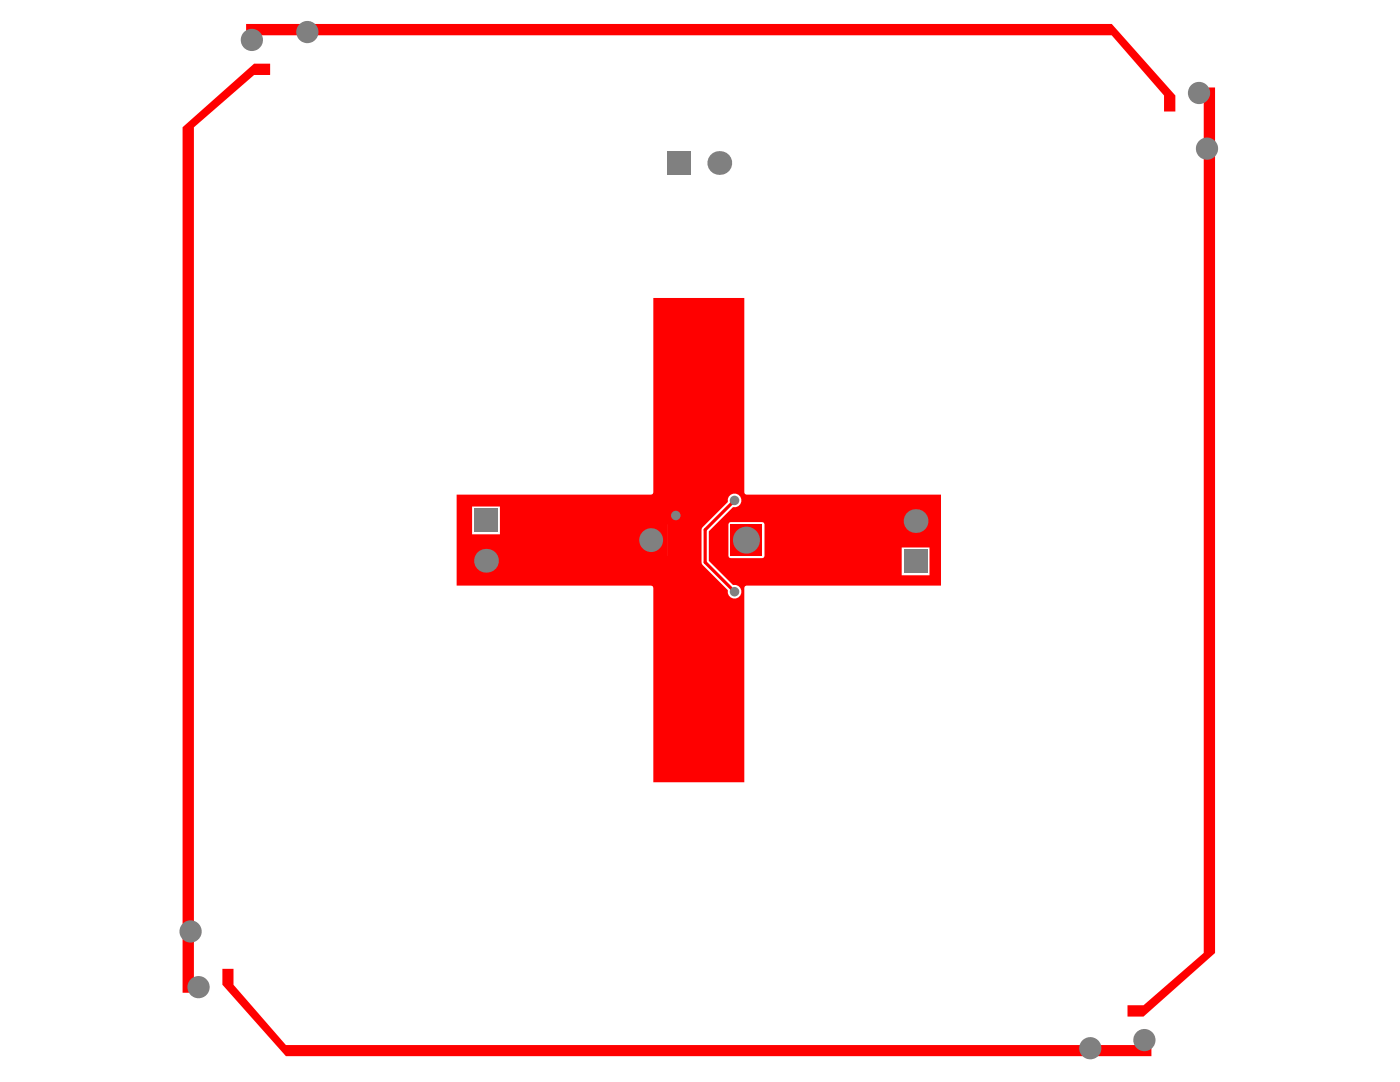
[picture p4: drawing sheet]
<svg xmlns="http://www.w3.org/2000/svg" width="279mm" height="216mm" viewBox="0 0 279 216" stroke-linecap="round" stroke-linejoin="round" font-family="sans-serif">
<g fill="#f00">
<path d="M36.4 25.4l14.3-12.7h3.2v2.3h-3.2l-12 10.4v170.4h.9v2.3h-3.2z"/>
<path d="M239.3 17.5h3.2v172.7l-14.3 12.6h-3.2v-2.2h3.2l12-10.5v-170.4h-.9z"/>
<path d="M49.1 4.8h172.8l12.7 14.2v3.2h-2.3v-3.1l-10.4-12.1h-170.5v1h-2.3z"/>
<path d="M44.4 193.3h2.2v3.2l10.5 12h170.5v-.9h2.2v3.1h-172.7l-12.7-14.2z"/>
<path d="M91.1 98.7h38.9l.3-.1 .1-.3v-38.8h18.1v38.8l.2 .3 .3 .1h38.8v18.2h-38.8l-.3 .1-.2 .3v38.8h-18.1v-38.8l-.1-.3-.3-.1h-38.9zM145.8 98.7a1.35 1.35 0 0 0-.5 1.5l-5.1 5-.2 .5 .1 6.8 5.2 5.3a1.37 1.37 0 0 0 1.2 1.6 1.37 1.37 0 0 0 1.5-1.4 1.37 1.37 0 0 0-1.7-1.3l-4.8-4.8v-5.9l4.8-4.8a1.37 1.37 0 0 0 1.6-1.6 1.37 1.37 0 0 0-2.1-.9zM94.2 101.1v5.5h5.6v-5.5zM126.8 104.6v6.3h6.3v-6.3zM145.5 104.3l-.1 .3v6.3l.1 .3 .3 .2h6.3l.3-.2 .2-.3v-6.3l-.2-.3-.3-.1h-6.3zM180 109.2v5.6h5.5v-5.6z"/>
</g>
<path d="M146.6 99.9l-5.9 5.8v6.5l5.9 5.9" fill="none" stroke="#f00" stroke-width=".63"/>
<g fill="#f00">
<path d="M126.8 104.6h6.3v6.3h-6.3z" fill-rule="evenodd"/>
<path d="M145.8 104.6h6.3v6.3h-6.3z" fill-rule="evenodd"/>
</g>
<g fill="#808080">
<circle cx="130" cy="107.8" r="2.38"/>
<circle cx="149" cy="107.8" r="2.69"/>
<circle cx="134.9" cy="102.9" r=".95"/>
<circle cx="146.6" cy="118.1" r=".95"/>
<circle cx="146.6" cy="99.9" r=".95"/>
<circle cx="39.6" cy="197" r="2.22"/>
<circle cx="38" cy="185.9" r="2.22"/>
<circle cx="61.3" cy="6.4" r="2.22"/>
<circle cx="50.3" cy="8" r="2.22"/>
<circle cx="239.3" cy="18.6" r="2.22"/>
<circle cx="240.9" cy="29.7" r="2.22"/>
<circle cx="217.6" cy="209.2" r="2.22"/>
<circle cx="228.4" cy="207.5" r="2.22"/>
<circle cx="97" cy="111.9" r="2.37"/>
<circle cx="143.6" cy="32.5" r="2.37"/>
<circle cx="182.7" cy="104" r="2.37"/>
</g>
<g fill="#808080">
<path d="M94.6 101.5h4.8v4.7h-4.8z" fill-rule="evenodd"/>
<path d="M133.1 30.2h4.8v4.7h-4.8z" fill-rule="evenodd"/>
<path d="M180.3 109.6h4.8v4.8h-4.8z" fill-rule="evenodd"/>
</g>
</svg>
